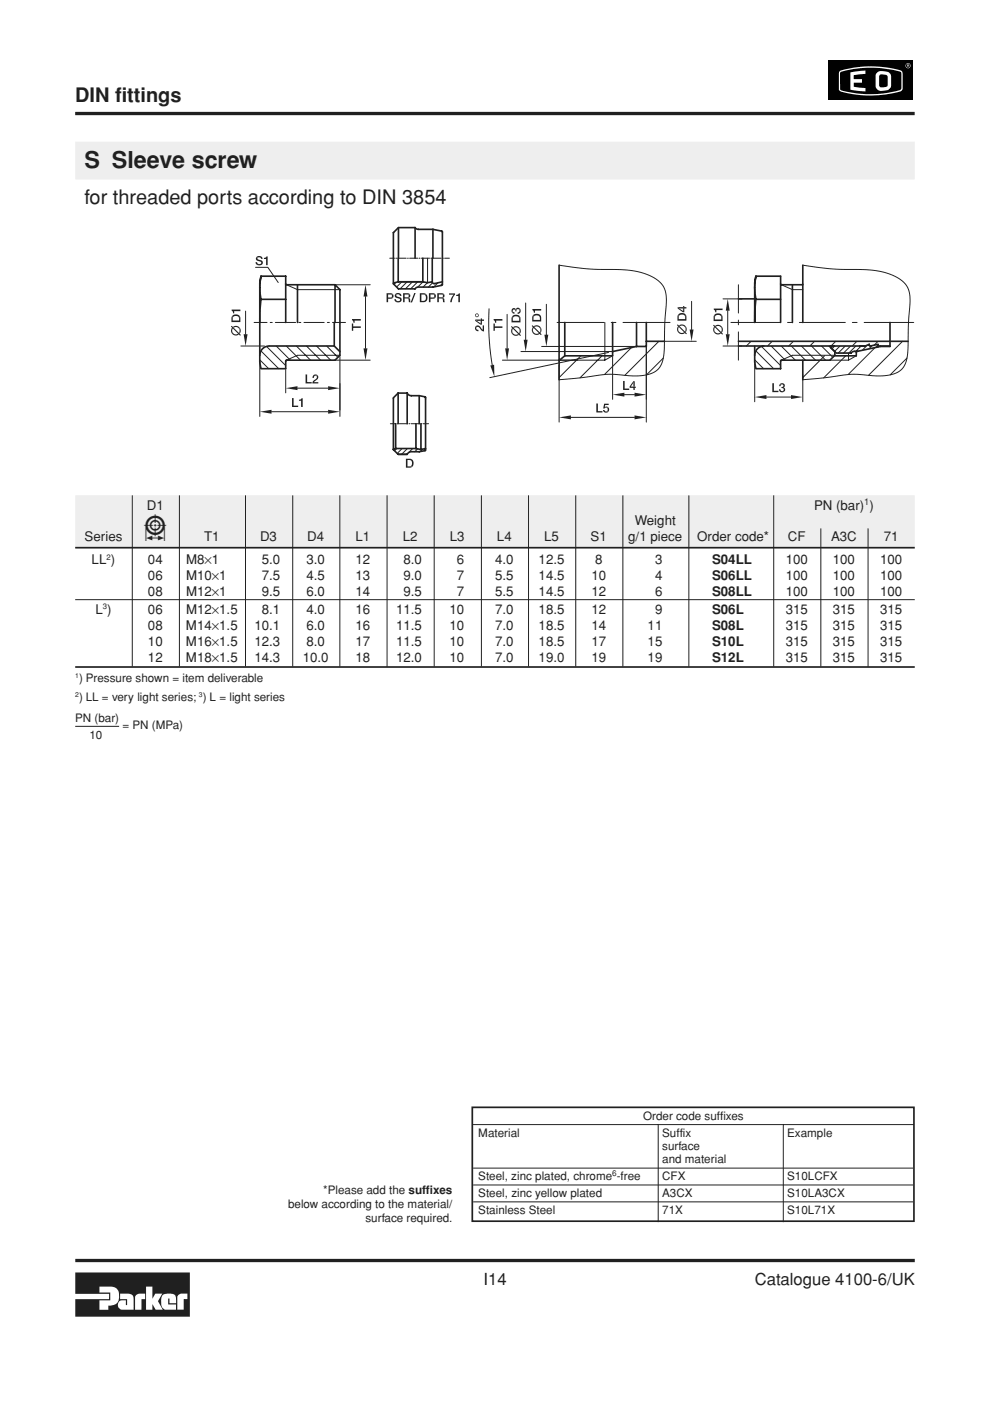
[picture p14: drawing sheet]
<svg xmlns="http://www.w3.org/2000/svg" width="210mm" height="297mm" viewBox="0 0 210 297" stroke-linecap="round" stroke-linejoin="round" font-family="sans-serif">
<defs><g id="words">
<text font-size="7.1" fill="#231f20" x="30.5" y="114.8">5</text>
<text font-size="4.9" fill="#231f20" x="17.9" y="35.6">S Sleeve screw</text>
<g font-size="4.2" fill="#231f20">
<text x="15.9" y="21.6">DIN fittings</text>
<text x="17.9" y="43.3">for threaded ports according to DIN 3854</text>
</g>
<g font-size="3.5" fill="#231f20">
<text x="102.5" y="272.4">I14</text>
<text x="160" y="272.4">Catalogue 4100-6/UK</text>
</g>
<g font-size="2.8" fill="#231f20">
<text x="31.2" y="108">D1</text>
<text x="134.6" y="111.4">Weight</text>
<text x="172.6" y="108">PN (bar) )</text>
<text x="17.9" y="114.8">Series</text>
<text x="19.4" y="119.6">LL )</text>
<text x="31.4" y="119.6">04</text>
<text x="39.4" y="119.6">M8×1</text>
<text x="43.3" y="114.8">T1</text>
<text x="55.1" y="114.8">D3</text>
<text x="55.5" y="119.6">5.0</text>
<text x="65" y="119.6">3.0</text>
<text x="65.1" y="114.8">D4</text>
<text x="75.4" y="119.6">12</text>
<text x="75.4" y="114.8">L1</text>
<text x="85.4" y="114.8">L2</text>
<text x="85.5" y="119.6">8.0</text>
<text x="95.4" y="114.8">L3</text>
<text x="96.9" y="119.6">6</text>
<text x="105" y="119.6">4.0</text>
<text x="105.4" y="114.8">L4</text>
<text x="114.2" y="119.6">12.5</text>
<text x="115.4" y="114.8">L5</text>
<text x="125.2" y="114.8">S1</text>
<text x="126.2" y="119.6">8</text>
<text x="133.2" y="114.8">g/1 piece</text>
<text x="138.9" y="119.6">3</text>
<text x="147.8" y="114.8">Order code*</text>
<text x="151" y="119.6">S04LL</text>
<text x="166.6" y="119.6">100</text>
<text x="167" y="114.8">CF</text>
<text x="176.2" y="114.8">A3C</text>
<text x="176.6" y="119.6">100</text>
<text x="186.6" y="119.6">100</text>
<text x="187.4" y="114.8">71</text>
<text x="31.4" y="123">06</text>
<text x="39.4" y="123">M10×1</text>
<text x="55.5" y="123">7.5</text>
<text x="65" y="123">4.5</text>
<text x="75.4" y="123">13</text>
<text x="85.5" y="123">9.0</text>
<text x="96.9" y="123">7</text>
<text x="105" y="123">5.5</text>
<text x="114.2" y="123">14.5</text>
<text x="125.4" y="123">10</text>
<text x="138.9" y="123">4</text>
<text x="151" y="123">S06LL</text>
<text x="166.6" y="123">100</text>
<text x="176.6" y="123">100</text>
<text x="186.6" y="123">100</text>
<text x="20.2" y="130.1">L )</text>
<text x="31.4" y="126.3">08</text>
<text x="31.4" y="130.1">06</text>
<text x="39.4" y="126.3">M12×1</text>
<text x="39.4" y="130.1">M12×1.5</text>
<text x="55.5" y="130.1">8.1</text>
<text x="55.5" y="126.3">9.5</text>
<text x="65" y="126.3">6.0</text>
<text x="65" y="130.1">4.0</text>
<text x="75.4" y="126.3">14</text>
<text x="75.4" y="130.1">16</text>
<text x="84" y="130.1">11.5</text>
<text x="85.5" y="126.3">9.5</text>
<text x="95.3" y="130.1">10</text>
<text x="96.9" y="126.3">7</text>
<text x="105" y="130.1">7.0</text>
<text x="105" y="126.3">5.5</text>
<text x="114.2" y="130.1">18.5</text>
<text x="114.2" y="126.3">14.5</text>
<text x="125.4" y="126.3">12</text>
<text x="125.4" y="130.1">12</text>
<text x="138.9" y="126.3">6</text>
<text x="138.9" y="130.1">9</text>
<text x="151" y="126.3">S08LL</text>
<text x="151" y="130.1">S06L</text>
<text x="166.6" y="126.3">100</text>
<text x="166.6" y="130.1">315</text>
<text x="176.6" y="126.3">100</text>
<text x="176.6" y="130.1">315</text>
<text x="186.6" y="126.3">100</text>
<text x="186.6" y="130.1">315</text>
<text x="31.4" y="133.5">08</text>
<text x="31.4" y="136.9">10</text>
<text x="39.4" y="133.5">M14×1.5</text>
<text x="39.4" y="136.9">M16×1.5</text>
<text x="54" y="133.5">10.1</text>
<text x="54" y="136.9">12.3</text>
<text x="65" y="133.5">6.0</text>
<text x="65" y="136.9">8.0</text>
<text x="75.4" y="133.5">16</text>
<text x="75.4" y="136.9">17</text>
<text x="84" y="133.5">11.5</text>
<text x="84" y="136.9">11.5</text>
<text x="95.3" y="133.5">10</text>
<text x="95.3" y="136.9">10</text>
<text x="105" y="133.5">7.0</text>
<text x="105" y="136.9">7.0</text>
<text x="114.2" y="133.5">18.5</text>
<text x="114.2" y="136.9">18.5</text>
<text x="125.4" y="133.5">14</text>
<text x="125.4" y="136.9">17</text>
<text x="137.3" y="133.5">11</text>
<text x="137.3" y="136.9">15</text>
<text x="151" y="133.5">S08L</text>
<text x="151" y="136.9">S10L</text>
<text x="166.6" y="133.5">315</text>
<text x="166.6" y="136.9">315</text>
<text x="176.6" y="133.5">315</text>
<text x="176.6" y="136.9">315</text>
<text x="186.6" y="133.5">315</text>
<text x="186.6" y="136.9">315</text>
<text x="31.4" y="140.3">12</text>
<text x="39.4" y="140.3">M18×1.5</text>
<text x="54" y="140.3">14.3</text>
<text x="64.2" y="140.3">10.0</text>
<text x="75.4" y="140.3">18</text>
<text x="84" y="140.3">12.0</text>
<text x="95.3" y="140.3">10</text>
<text x="105" y="140.3">7.0</text>
<text x="114.2" y="140.3">19.0</text>
<text x="125.4" y="140.3">19</text>
<text x="137.3" y="140.3">19</text>
<text x="151" y="140.3">S12L</text>
<text x="166.6" y="140.3">315</text>
<text x="176.6" y="140.3">315</text>
<text x="186.6" y="140.3">315</text>
</g>
<g font-size="2.5" fill="#231f20">
<text x="16.8" y="144.6">) Pressure shown = item deliverable</text>
<text x="16.8" y="148.6">) LL = very light series; ) L = light series</text>
<text x="15.9" y="153.1">PN (bar)</text>
<text x="26" y="154.6">= PN (MPa)</text>
<text x="18.9" y="156.6">10</text>
<text x="136.4" y="237.4">Order code suffixes</text>
<text x="101.4" y="241">Material</text>
<text x="140.4" y="243.8">surface</text>
<text x="140.4" y="241">Suffix</text>
<text x="166.9" y="241">Example</text>
<text x="101.4" y="250.2">Steel, zinc plated, chrome -free</text>
<text x="140.4" y="246.7">and material</text>
<text x="140.4" y="250.2">CFX</text>
<text x="166.9" y="250.2">S10LCFX</text>
<text x="61.1" y="256.1">below according to the material/</text>
<text x="68.5" y="253.1">*Please add the suffixes</text>
<text x="101.4" y="253.8">Steel, zinc yellow plated</text>
<text x="101.4" y="257.4">Stainless Steel</text>
<text x="140.4" y="257.4">71X</text>
<text x="140.4" y="253.8">A3CX</text>
<text x="166.9" y="253.8">S10LA3CX</text>
<text x="166.9" y="257.4">S10L71X</text>
<text x="77.5" y="259.1">surface required.</text>
</g>
<text font-size="2" fill="#231f20" x="183.2" y="107.1">1</text>
<g font-size="1.7" fill="#231f20">
<text x="22.6" y="118.6">2</text>
<text x="21.8" y="129.2">3</text>
<text x="129.8" y="249.4">6</text>
</g>
<g font-size="1.4" fill="#231f20">
<text x="15.9" y="143.8">1</text>
<text x="15.9" y="147.8">2</text>
<text x="42.2" y="147.8">3</text>
</g>
</g></defs>
<path d="M-.1 11.1h1.1" fill="none" stroke="#000" stroke-width=".21"/>
<path d="M0 9.6h3v3h-3z" fill="#fff"/>
<path d="M-.1 285.9h1.1" fill="none" stroke="#000" stroke-width=".21"/>
<g fill="#fff">
<path d="M0 284.5h4v3h-4z"/>
<path d="M0 288.5h5.9v7h-5.9z"/>
</g>
<path d="M175.7 12.9h17.9v8.3h-17.9z" fill="#000"/>
<circle cx="192.5" cy="13.9" r=".54" fill="#fff"/>
<circle cx="192.5" cy="13.9" r=".46" fill="#000"/>
<path d="M192.3 13.7l.5 .1v.4l-.4-.2-.1 .2z" fill="#fff"/>
<path d="M192.4 13.8l.3 .1h-.3z" fill="#000"/>
<path d="M178.1 15.1a21.9 21.9 0 0 1 13.1 0l.2 .7-.1 3.3a6.5 6.5 0 0 1-3.5 .9 20.9 20.9 0 0 1-9.8-.8l-.1-.3v-3.5z" fill="#fff"/>
<path d="M178.2 15.3a22 22 0 0 1 12.8 0l.1 .3-.1 3.3a19.8 19.8 0 0 1-8.9 .9h-.6a7.4 7.4 0 0 1-3.4-.9z" fill="#000"/>
<g fill="#fff">
<path d="M180.3 15.3l3.2-.3v.7l-2.5 .3v.8h1.8v.7h-1.8v.9l2.5 .3v.7l-3.2-.4z"/>
<path d="M185.9 15.5a2.43 2.43 0 0 1 2.9 .2l.1 .5-.1 2.4a2.34 2.34 0 0 1-2.9 .2l-.3-.5v-2.3z"/>
</g>
<path d="M186.5 15.9l.5-.1a1 1 0 0 1 1.2 .5v1.7a1.21 1.21 0 0 1-1.6 .4l-.2-.3z" fill="#000"/>
<path d="M16 269.8h24.3v9.4h-24.3v-3.8h7.1v-1.1h-7.1z" fill="#231f20"/>
<g fill="#fff">
<path d="M21.1 272.8h1.9a1.81 1.81 0 0 1 2.3 2.1 1.85 1.85 0 0 1-2.3 1.9v.9h-1.9v-2h2.3v-1.7h-2.3z"/>
<path d="M31 272.8h1.3v2.6l.6-1.1h1.5l-.9 1.6 1 1.8h-1.5l-.7-1.2v1.2h-1.3z"/>
<path d="M34.4 274.6a2.3 2.3 0 0 1 2.8 .2l.1 1.5h-1.4v-1h-.2v1.3h1.6v1.1l-2.5-.1a2.51 2.51 0 0 1-.4-3z"/>
<path d="M28.8 274.7l.8-.4h1.2v1.1h-.8v2.3h-1.4v-2.7z"/>
<path d="M25.5 274.3a3.5 3.5 0 0 1 2.7 .5l.1 2.9h-2.5a1.07 1.07 0 0 1-.7-1.4 1.07 1.07 0 0 1 1.4-.6h.2v1h.3v-1.3h-1.5z"/>
<path d="M37.7 274.7l.8-.4h1.2v1.1h-.7l-.1 2.3h-1.3v-2.7z"/>
</g>
<path d="M15.9 24.1h178M16 267.3h178" fill="none" stroke="#231f20" stroke-width=".7" stroke-linecap="butt"/>
<path d="M60.6 78.4v4.9M63.1 82.3h6.5M72.1 81.3v5.7" fill="none" stroke="#231f20" stroke-width=".21"/>
<g fill="#231f20">
<path d="M60.6 82.3l2.5-.4v.8z"/>
<path d="M69.6 81.9l2.5 .4-2.5 .4z"/>
<path d="M64.8 79.4h.3v1.6h1v.3h-1.3z" fill-rule="evenodd"/>
<path d="M66.9 79.6h.5l.1 .5-.9 .9h.9v.3h-1.3l.2-.5 .5-.4a.38 .38 0 0 0 .3-.4 .38 .38 0 0 0-.3-.4z" fill-rule="evenodd"/>
<path d="M66.4 79.6l.5-.2 .5 .2-.6 .1-.2 .4h-.4z" fill-rule="evenodd"/>
</g>
<path d="M55.1 76.4v11.9M72.1 75.6v12.7M57.6 87.3h12" fill="none" stroke="#231f20" stroke-width=".21"/>
<g fill="#231f20">
<path d="M69.6 86.9l2.5 .4-2.5 .4z"/>
<path d="M55.1 87.3l2.5-.4v.8z"/>
<path d="M61.9 84.4h.4v1.6h.9v.3h-1.3z" fill-rule="evenodd"/>
<path d="M63.4 84.7l.8-.3v1.9h-.4v-1.3h-.4z" fill-rule="evenodd"/>
</g>
<g fill="none" stroke="#231f20" stroke-width=".21">
<path d="M51.1 73.4h5M52.1 66v4.9M53.9 68.4h2.7M55.1 76.3l1.9 1.9M55.4 74.5l3.7 3.7M56.6 73.5l4 4M57.3 68.4h.4M58.4 68.4h4.3M58.6 73.4l3 3M60.7 73.4l3 3M62.8 73.4l3 3M63.1 61.4h9"/>
<path d="M63.1 75.3h9M63.3 68.4h.5M64.4 68.4h4.3M65 73.4l3 3M67.1 73.4l3 3M69.3 73.4l2.3 2.4M69.4 68.4h.4M70.5 68.4h2.8"/>
</g>
<path d="M55.1 60v16.8M57.1 73.4h13.8M60.8 76.4h10.2M60.8 60.4h10.2" fill="none" stroke="#231f20" stroke-width=".35"/>
<g fill="#231f20">
<path d="M51.7 70.9h.8l-.4 2.5z"/>
<path d="M50.8 69.5l.2 .6-.2 .7z" fill-rule="evenodd"/>
<path d="M49.5 69.2l.6-.1 .5 .2 .2 .2v.6l-.4-.6-.4-.2-.5 .2z" fill-rule="evenodd"/>
<path d="M49.2 70.1l.1 .4 .3 .3 .5 .1 .4-.2v.3l-.6 .1-.4-.1-.3-.2z" fill-rule="evenodd"/>
<path d="M49.2 69.5v1.3a1.02 1.02 0 0 1 0-1.3z" fill-rule="evenodd"/>
<path d="M49.1 69.1l.3 .2 .1-.1v.3l1.1 1.1 .2-1.1v1.3l.3 .2-.2 .2-.3-.3-.1 .1v-.3l-1.1-1-.2 1.1v-1.3l-.2-.3z" fill-rule="evenodd"/>
<path d="M49.3 66.9l.5-.2h.7l.2 .2v1.1v-.4a.68 .68 0 0 0-.7-.6 .68 .68 0 0 0-.7 .6z" fill-rule="evenodd"/>
<path d="M49.2 67l.1 1h1.4v-1.1l.2 .4 .1 1h-1.9v-1z" fill-rule="evenodd"/>
<path d="M49.1 65.6h1.9v.4h-1.3v.4h-.3z" fill-rule="evenodd"/>
</g>
<path d="M57.1 73.4a1.99 1.99 0 0 0-2 2M60.8 76.4l-.2 .1v1.7h-5.3l-.2-1.4" fill="none" stroke="#231f20" stroke-width=".35"/>
<path d="M54.2 56.7h2.6l2.2 3.2M63.1 75.3l-2.4 1.1" fill="none" stroke="#231f20" stroke-width=".21"/>
<g fill="#231f20">
<path d="M54.2 55.6h.3l.1 .3 .4 .1h-.7z" fill-rule="evenodd"/>
<path d="M54.3 54.5h.6a.3 .3 0 0 0-.3 .4 .3 .3 0 0 0 .4 .2h.2a.61 .61 0 0 1 .5 .9 .61 .61 0 0 1-1 .2l-.4-.2h.7a.32 .32 0 0 0 .4-.3 .32 .32 0 0 0-.5-.3 .57 .57 0 0 1-.5-.2 .57 .57 0 0 1-.1-.7z" fill-rule="evenodd"/>
<path d="M54.4 54.5l.4-.2h.5l.3 .2 .1 .4h-.4l-.2-.3z" fill-rule="evenodd"/>
<path d="M56 54.7l.7-.3v1.8h-.3v-1.3h-.4z" fill-rule="evenodd"/>
</g>
<path d="M55.1 60l.2-1.4a12.3 12.3 0 0 0 0 4.9M55.3 58.6h5.3v9.8M55.3 63.5l-.2 4.9M55.3 63.5h5.3M60.6 60.2l.2 .2M63.1 60.4v8M70.9 68.4v5M72.1 68.4v6.9" fill="none" stroke="#231f20" stroke-width=".35"/>
<path d="M60.7 60.4l2.4 1M70.8 76.4h7.7M71.1 60.4h7.4M77.5 62.9v11" fill="none" stroke="#231f20" stroke-width=".21"/>
<g fill="#231f20">
<path d="M77.1 73.9h.8l-.4 2.5z"/>
<path d="M77.5 60.4l.4 2.5h-.8z"/>
<path d="M74.6 68.6h.3v.6h1.6v.3h-1.6v.6h-.3z" fill-rule="evenodd"/>
<path d="M74.6 67.6h1.9v.4h-1.3v.4h-.3z" fill-rule="evenodd"/>
</g>
<g fill="none" stroke="#231f20" stroke-width=".35">
<path d="M84.4 54.7v5h5.2M84.5 48.3v6.4M88 48.3h-3.5l-1.1 1v10.9l1.1 1h3.5l.5-.3a13.1 13.1 0 0 0 5.2-.4l.1-11.3-.2-.2-1.8-.4M88 48.3l.5 .3h3.3M88 48.3v6.4M89.6 59.7h-5.2l-1 .3M89.6 59.7l1 .2 1-.2M89.6 54.7v5M91.6 59.7l.2 .3 .2 .1 1.8-.4M91.6 54.7v5M91.8 48.6v6.1M118.5 56.2v24.3"/>
<path d="M160.3 58.6h5.2v9.8M170.2 56.2v12.2M70.9 73.4l1.2 1.2M71 68.4v-8l1.1 1v7M72.1 75.3l-1.1 1.1M119.7 68.4v7M119.7 75.4l-1.2 1M129.9 68.4v7h-10.2M135 73.5l-5 1-.1 .2M135 68.4v5.1M137 72.4h3.9M137 68.4v5.1h-2"/>
<path d="M156.6 73.4h26.9M156.6 72.4h35.9M156.6 63.4h3.4M160 73.4v3.4l.3 1.4h5.2v-1.6l.1-.2h10.4l1-1.1v-.7l-1.2-1.2M160.3 63.5l-.3 4.9v-8.4l.3-1.4a12.3 12.3 0 0 0 0 4.9h5.2M162 73.4a1.99 1.99 0 0 0-2 2M165.5 60.2l.2 .2h4.5M168 60.4v8M170.2 76.4v4.1M176.2 73.4v.4l1.1 1.1h3.1l.5-.4h.9M176.9 73.4l-.7 .2M181.6 74.5v.9h-4.7"/>
<path d="M181.8 74.5l-.2 .2M182.3 73.4a2.59 2.59 0 0 0 2-.4l.2 .4 1.7-.4v.6l-4.4 .9M186.2 73.4h2.5M186.6 73.4v.1M186.6 73.5h-.4M188.7 68.4v5.1h-2.1M83.9 95.1h4.3M83.9 95.1l-.5 .1M83.9 89.8v5.3M84.4 83.3l-1 1v11l1 1h1.9l.3-.3 .5-.2h1.8l1.3-.3v-11.2l-1.3-.4M84.4 83.3v6.5M84.4 83.3h1.9"/>
<path d="M86.3 83.3l.3 .4 .5 .2h1.8M86.3 83.3v6.5M88.2 95.1l1 .2 1-.2M88.2 89.8v5.3M88.9 83.9v5.9M89.2 89.8v5.5"/>
</g>
<g fill="none" stroke="#231f20" stroke-width=".21">
<path d="M82.6 54.7h1.1M83.9 54.7h.2M84 59.9l-.5 .4M84.4 54.7h1.7M85.2 59.7l-1.1 1.2M86.3 59.7l-1.5 1.5M86.4 54.7h.2M86.8 54.7h1.8M87.5 59.7l-1.5 1.5M88.6 59.7l-1.5 1.5M88.9 54.7h.2M89.3 54.7h1.8"/>
<path d="M89.7 59.8l-1.1 1.1M90.6 59.9l-.9 1M90.7 54.7v5.2M91.3 54.7h.2M91.7 60l-.9 .9M91.8 54.7h1.7M92.8 60l-.8 .8M93.8 54.7h.2M94.3 54.7h1M118.5 56.2a55.7 55.7 0 0 0 9.2 .9h2.4a14.7 14.7 0 0 1 9.6 2.6l.5 .5a4.5 4.5 0 0 1 1.1 2.7l-.4 8.7a12.7 12.7 0 0 1-.7 5.7 4.7 4.7 0 0 1-4.4 2.4h-2.3a24.5 24.5 0 0 0-9.7 .3l-5.3 .5M170.2 56.2a55.6 55.6 0 0 0 9.2 .9h2.4a14.7 14.7 0 0 1 9.6 2.6 4.3 4.3 0 0 1 1.5 3.2l-.3 8.7a12.9 12.9 0 0 1-.7 5.6 4.5 4.5 0 0 1-4.2 2.4h-2.8a23.9 23.9 0 0 0-9.4 .4l-5.3 .5M93.8 60.1l-.4 .5"/>
<path d="M118.1 68.4h10M118.6 76.4h9.6M123.2 75.4l-4.7 4.7M127.6 75.4l-4.6 4.7M128.2 68.4v8l1.7-1M129.6 68.4h1M132.1 68.4h10M133.9 73.7l-5.7 5.7M139.7 72.4l-7.2 7.2M140.6 75.9l-3.5 3.6M155 68.4h10.5M156.6 60.4v6"/>
<path d="M156.6 67.9v1M156.6 70.4v6M160 76.3l1.9 1.9M160 76.4v8.8M160.3 74.5l3.7 3.7M161.5 73.5l4 4M163.5 73.4l3 3M165.6 60.4l2.4 1h2.2M165.6 73.4l3 3M167 68.4h1M167.8 73.4l3 3M169.5 68.4h9.7"/>
<path d="M169.9 73.4l3 3M170.2 79.4v5.8M172 73.4l3 3M174.2 73.4l2.4 2.4M174.8 75.4l-4.6 4.7M176 76.4h3.9M177 73.4l-.6 .5M177 75.3h-9l-2.4 1.1M178.1 73.4l-1.1 1.1M179.2 73.4l-1.5 1.5M179.3 75.4l-4.7 4.7M179.9 74.9v1.5"/>
<path d="M180.3 73.4l-1.5 1.5M180.7 68.4h1M181.5 73.4l-1.5 1.5M181.5 75.4l-1.6 1M182.6 73.4l-1.1 1.1M183.2 68.4h10.5M183.9 73.2l-1.1 1.1M184.9 73.3l-.7 .7M185.6 73.7l-5.8 5.7M186.2 73.1l-.6 .6M191.4 72.4l-7.3 7.2M192.3 75.9l-3.6 3.6"/>
<path d="M82.8 89.8h1.1M84.1 95.1l-.4 .5M84.2 89.8h.2M84.7 89.8h1.8M85.3 95.1l-1.1 1M86.4 95.1l-1.3 1.2M86.4 96.2l-.1 .1M86.7 89.8h.2M87.2 89.8h1.8M87.5 95.1l-.9 .9M88.6 95.2l-.7 .6M89.3 89.8h.1"/>
<path d="M89.6 95.2l-.5 .5M89.7 89.8h1.2M162.5 84.2h5.2"/>
</g>
<g fill="#231f20">
<path d="M160 84.2l2.5-.4v.8z"/>
<path d="M167.7 83.8l2.5 .4-2.5 .4z"/>
<path d="M163.8 81.2h.3v1.7h1v.2h-1.3z" fill-rule="evenodd"/>
<path d="M165.2 82.5h.3l.2 .4h.7l-.6 .3a.6 .6 0 0 1-.6-.7z" fill-rule="evenodd"/>
<path d="M165.8 82.3h.6l.1 .2-.1 .4h-.6a.33 .33 0 0 0 .4-.3 .33 .33 0 0 0-.4-.3z" fill-rule="evenodd"/>
<path d="M165.7 82.1h.6h-.2l.3 .2h-.7z" fill-rule="evenodd"/>
<path d="M165.3 81.5h.5l-.2 .1-.1 .3h-.3z" fill-rule="evenodd"/>
<path d="M165.4 81.4l.6-.1a.48 .48 0 0 1 .3 .8h-.5a.28 .28 0 0 0 .3-.3 .28 .28 0 0 0-.3-.3z" fill-rule="evenodd"/>
</g>
<path d="M103.7 65.5a54.9 54.9 0 0 0 .7 11.9M129 74.7l-25.2 5.4M159.2 72.4l-1 1M163.7 72.4l-1 1M168.2 72.4l-1 1M172.7 72.4l-1 1M177.2 72.4l-1 1M181.7 72.4l-1 1M186.2 72.4l-.9 .8" fill="none" stroke="#231f20" stroke-width=".21"/>
<g fill="#231f20">
<path d="M103.9 77.5l.9-.2v2.6z"/>
<path d="M101 69.1h.6l.7 .8v-.9h.3v1.3l-.4-.2-.3-.3a.47 .47 0 0 0-.4-.5 .47 .47 0 0 0-.5 .3z" fill-rule="evenodd"/>
<path d="M100.9 69.2l.1-.1v.7l.4 .1v.3h-.1a.64 .64 0 0 1-.5-.4 .64 .64 0 0 1 .1-.6z" fill-rule="evenodd"/>
<path d="M100.8 67.7l1.1 .9v-1.1h.3v.2h.4v.3h-.4v.8h-.3l-1.1-.8z" fill-rule="evenodd"/>
<path d="M100.8 67.7h1.1v.9v-.6h-.8z" fill-rule="evenodd"/>
<path d="M100.9 66.9a.25 .25 0 0 0 .2 .2 .25 .25 0 0 0 .3-.2v-.3a.4 .4 0 0 1 0 .5 .4 .4 0 0 1-.6 0z" fill-rule="evenodd"/>
<path d="M100.8 66.6l.5-.1 .1 .4a.25 .25 0 0 0-.3-.3 .25 .25 0 0 0-.2 .3l-.1 .2-.1-.2z" fill-rule="evenodd"/>
</g>
<path d="M110.5 74.5h19.4M111.5 64.2v7.8" fill="none" stroke="#231f20" stroke-width=".21"/>
<g fill="#231f20">
<path d="M111 72h.9l-.4 2.5z"/>
<path d="M110.2 69.5l.2 .7-.2 .6z" fill-rule="evenodd"/>
<path d="M108.9 69.3l.5-.1 .5 .1 .3 .2v.7l-.4-.7-.5-.1-.4 .2z" fill-rule="evenodd"/>
<path d="M108.6 70.2a.78 .78 0 0 0 .4 .7 .78 .78 0 0 0 .9-.1v.3l-.2 .1-.8-.1-.3-.3z" fill-rule="evenodd"/>
<path d="M108.6 69.5v1.3l-.2-.6z" fill-rule="evenodd"/>
<path d="M108.5 69.1l.3 .3 .1-.1v.3l1.1 1 .2-1.1v1.3l.3 .3-.2 .1-.3-.2-.1 .1v-.3l-1.1-1.1-.2 1.1v-1.3l-.3-.2z" fill-rule="evenodd"/>
<path d="M108.7 67l.6-.3 .7 .2 .1 .1v1v-.3a.68 .68 0 0 0-.7-.6 .68 .68 0 0 0-.7 .6z" fill-rule="evenodd"/>
<path d="M108.7 67v1h1.4v-1l.2 .3 .1 1.1h-1.9v-1z" fill-rule="evenodd"/>
<path d="M110.2 65.4a.67 .67 0 0 1 .2 .7 .67 .67 0 0 1-.7 .5v-.4l.4-.2z" fill-rule="evenodd"/>
<path d="M109.5 65.4l.3-.2 .4 .2-.1 .5a.33 .33 0 0 0-.3-.4 .33 .33 0 0 0-.3 .5z" fill-rule="evenodd"/>
<path d="M109.3 65.4l.1 .2 .1-.2v.6h-.2z" fill-rule="evenodd"/>
<path d="M108.7 65.9l.1 .2 .3 .1v.3l-.4-.1z" fill-rule="evenodd"/>
<path d="M108.7 65.4h.5l.1 .6a.28 .28 0 0 0-.3-.4 .28 .28 0 0 0-.3 .3v.5l-.2-.5z" fill-rule="evenodd"/>
</g>
<path d="M114.8 73.5h20.2M115.8 64.5v6.5" fill="none" stroke="#231f20" stroke-width=".21"/>
<g fill="#231f20">
<path d="M115.4 71h.9l-.5 2.5z"/>
<path d="M114.6 69.3l.2 .6-.2 .7z" fill-rule="evenodd"/>
<path d="M113.3 69.1l.5-.1 .4 .1 .4 .2v.7l-.1-.3a.78 .78 0 0 0-1.2-.3z" fill-rule="evenodd"/>
<path d="M113 70l.3 .6 .5 .2 .4-.2 .1 .3-.5 .1-.6-.1-.2-.3z" fill-rule="evenodd"/>
<path d="M113 69.4v1.2l-.2-.6z" fill-rule="evenodd"/>
<path d="M112.9 68.9l.2 .3 .2-.1v.3l1.1 1.1 .2-1.2v1.3l.2 .3-.1 .2-.3-.3-.1 .1-.1-.3-1-1.1-.2 1.1v-1.2l-.3-.3z" fill-rule="evenodd"/>
<path d="M113.1 66.8l.6-.3 .6 .1 .2 .2v1v-.4a.68 .68 0 0 0-.7-.5 .68 .68 0 0 0-.7 .6z" fill-rule="evenodd"/>
<path d="M113.1 66.8v1h1.4v-1l.2 .5v.9h-1.9l.1-1z" fill-rule="evenodd"/>
<path d="M112.9 65.5h1.8v.3h-1.3v.5h-.2z" fill-rule="evenodd"/>
</g>
<path d="M140.6 72.4h7M146.6 63.9v6" fill="none" stroke="#231f20" stroke-width=".21"/>
<g fill="#231f20">
<path d="M146.2 69.9h.8l-.4 2.5z"/>
<path d="M145.4 69.2a1.01 1.01 0 0 1 0 1.2z" fill-rule="evenodd"/>
<path d="M144.1 68.9l.5-.1 .6 .2 .2 .2v.6l-.4-.7-.4-.1-.5 .2z" fill-rule="evenodd"/>
<path d="M143.8 69.8v.2a.78 .78 0 0 0 1.2 .4l.1 .3-.3 .1-.7-.1-.3-.2z" fill-rule="evenodd"/>
<path d="M143.8 69.2v1.3l-.3-.7z" fill-rule="evenodd"/>
<path d="M143.7 68.8l.2 .2 .2-.1v.3l1.1 1.1 .2-1.1v1.2l.2 .3-.1 .2-.3-.3-.1 .1-.1-.3-1.1-1-.1 1.1v-1.3l-.3-.3z" fill-rule="evenodd"/>
<path d="M143.9 66.6l.6-.2 .8 .2v1.1l-.1-.7-.3-.3-.8 .1-.2 .5z" fill-rule="evenodd"/>
<path d="M143.9 66.6v1.1h1.4v-1.1l.2 .4v1h-1.9v-1z" fill-rule="evenodd"/>
<path d="M143.7 65.1l1.2 .9v-1.1h.2v.2h.4v.3h-.4v.8h-.3l-1.1-.8z" fill-rule="evenodd"/>
<path d="M143.7 65.1h1.2v.9v-.6h-.9z" fill-rule="evenodd"/>
</g>
<path d="M129.9 75.7v9M137 73.4v11.3M132.4 83.7h2.1" fill="none" stroke="#231f20" stroke-width=".21"/>
<g fill="#231f20">
<path d="M134.5 83.3l2.5 .4-2.5 .4z"/>
<path d="M129.9 83.7l2.5-.4v.8z"/>
<path d="M132.1 80.8h.3v1.6h1v.3h-1.3z" fill-rule="evenodd"/>
<path d="M134.3 80.8h.3l-.9 1.2h1.1v.2h-.2v.5h-.3v-.5h-.8v-.3z" fill-rule="evenodd"/>
<path d="M134.6 80.8v1.2h-.9h.6v-.8z" fill-rule="evenodd"/>
</g>
<path d="M118.5 77.4v12.1M137 73.4v16.1M121 88.5h13.5" fill="none" stroke="#231f20" stroke-width=".21"/>
<g fill="#231f20">
<path d="M134.5 88.1l2.5 .4-2.5 .4z"/>
<path d="M118.5 88.5l2.5-.4v.8z"/>
<path d="M126.4 85.6h.4v1.6h.9v.3h-1.3z" fill-rule="evenodd"/>
<path d="M127.9 86.9h.3l.1 .3 .7 .1-.3 .2a.62 .62 0 0 1-.8-.6z" fill-rule="evenodd"/>
<path d="M128.5 86.4h.5l.2 .4-.2 .5-.5-.1a.4 .4 0 0 0 .3-.4 .4 .4 0 0 0-.3-.4z" fill-rule="evenodd"/>
<path d="M128.3 86.3l.3-.1 .4 .2z" fill-rule="evenodd"/>
<path d="M128.1 85.6h1v.3h-.8l-.1 .4 .8 .1-1.1 .2z" fill-rule="evenodd"/>
<path d="M82.8 62.4h.5l.1 .4-.1 .3h-1h.5a.31 .31 0 0 0 .3-.3 .31 .31 0 0 0-.3-.4z" fill-rule="evenodd"/>
<path d="M82 62.2h1l.3 .2h-1v.7h1l-.3 .2h-.7v.8h-.3z" fill-rule="evenodd"/>
<path d="M83.6 63.4h.4l.1 .3 .3 .1h-.7z" fill-rule="evenodd"/>
<path d="M83.8 62.4h.6a.29 .29 0 0 0-.4 .3 .29 .29 0 0 0 .4 .2l.6 .2 .2 .4-.2 .4-.3 .2h-.6l-.4-.3h.7a.32 .32 0 0 0 .4-.3 .32 .32 0 0 0-.4-.3 .56 .56 0 0 1-.6-.2 .56 .56 0 0 1 0-.6z" fill-rule="evenodd"/>
<path d="M83.8 62.4l.6-.3a.66 .66 0 0 1 .7 .6h-.3l-.2-.3z" fill-rule="evenodd"/>
<path d="M86.3 63.3h.6l.2 .8-.4-.1a.5 .5 0 0 0-.4-.7z" fill-rule="evenodd"/>
<path d="M86.3 62.4h.6l.1 .2-.1 .5-1.1-.1h.5a.3 .3 0 0 0 .4-.3 .3 .3 0 0 0-.4-.3z" fill-rule="evenodd"/>
<path d="M85.5 62.2h1l.4 .2h-1.1v.6l1.1 .1-.2 .1 .2 .1h-1.1v.8h-.3z" fill-rule="evenodd"/>
<path d="M87.8 62.1h.3l-.7 2h-.3z" fill-rule="evenodd"/>
<path d="M89.7 62.4h.7l.2 .7-.2 .7h-1.1h.4a.54 .54 0 0 0 .6-.6v-.1a.55 .55 0 0 0-.6-.7z" fill-rule="evenodd"/>
<path d="M89 62.2h1l.4 .2h-1.1v1.4h1.1l-.1 .1-1.3 .2z" fill-rule="evenodd"/>
<path d="M91.8 62.4h.5l.1 .4-.1 .3h-1h.5a.31 .31 0 0 0 .3-.3 .31 .31 0 0 0-.3-.4z" fill-rule="evenodd"/>
<path d="M90.9 62.2h1.1l.3 .2h-1v.7h1l-.3 .2h-.7v.8h-.4z" fill-rule="evenodd"/>
<path d="M93.5 63.3h.7l.1 .8-.4-.1a.5 .5 0 0 0-.4-.7z" fill-rule="evenodd"/>
<path d="M93.6 62.4h.6v.2l-.1 .5-1.1-.1h.6a.3 .3 0 0 0 .3-.3 .3 .3 0 0 0-.3-.3z" fill-rule="evenodd"/>
<path d="M92.7 62.2h1.1l.4 .2h-1.2v.6l1.1 .1-.2 .1 .2 .1h-1.1v.8h-.3z" fill-rule="evenodd"/>
<path d="M95.2 62.2h1.3v.3l-.6 .9-.1 .7h-.3v-.3l.7-1.3h-1z" fill-rule="evenodd"/>
<path d="M96.7 62.5l.8-.3v1.9h-.3v-1.3h-.5z" fill-rule="evenodd"/>
<path d="M86.7 97.5h.8a1.18 1.18 0 0 1 0 1.3l-1.1 .1h.5a.69 .69 0 0 0 .5-.8 .69 .69 0 0 0-.7-.6z" fill-rule="evenodd"/>
<path d="M86.1 97.3h1l.4 .2h-1.1v1.4h1.1l-.2 .1-1.2 .2z" fill-rule="evenodd"/>
</g>
<path d="M153.3 73.4h3.9M153.3 63.4h4M154.3 65.9v5" fill="none" stroke="#231f20" stroke-width=".21"/>
<g fill="#231f20">
<path d="M153.9 70.9h.8l-.4 2.5z"/>
<path d="M154.3 63.4l.4 2.5h-.8z"/>
<path d="M153 69.2a1.01 1.01 0 0 1 0 1.3z" fill-rule="evenodd"/>
<path d="M151.7 69l.6-.1 .5 .1 .2 .2v.7l-.3-.7-.5-.1-.4 .2z" fill-rule="evenodd"/>
<path d="M151.5 69.9l.3 .6 .4 .2 .5-.2v.3l-.5 .1-.5-.2-.3-.2z" fill-rule="evenodd"/>
<path d="M151.4 69.3v1.2l-.2-.5z" fill-rule="evenodd"/>
<path d="M151.3 68.8l.3 .3 .1-.1 .1 .3 1.1 1.1 .1-1.2v1.3l.3 .3-.2 .2-.2-.3-.2 .1v-.3l-1.1-1.1-.2 1.1v-1.2l-.2-.3z" fill-rule="evenodd"/>
<path d="M151.5 66.7l.6-.3 .7 .1 .2 .2-.1 1v-.4a.54 .54 0 0 0-.5-.5h-.2a.55 .55 0 0 0-.6 .6z" fill-rule="evenodd"/>
<path d="M151.5 66.7l.1 1h1.3l.1-1 .2 .4v1h-1.9v-1z" fill-rule="evenodd"/>
<path d="M151.3 65.4h1.9v.3h-1.3v.5h-.3z" fill-rule="evenodd"/>
</g>
<path d="M106.5 76.4h15.9M107.5 66.6v7.3" fill="none" stroke="#231f20" stroke-width=".21"/>
<g fill="#231f20">
<path d="M107.1 73.9h.8l-.4 2.5z"/>
<path d="M104.6 68.6h.3v.6h1.6v.3h-1.6v.6h-.3z" fill-rule="evenodd"/>
<path d="M104.7 67.6h1.8v.4h-1.3v.4h-.2z" fill-rule="evenodd"/>
</g>
<path d="M15.9 34.1h178.1" fill="none" stroke="#eeeeef" stroke-width="8" stroke-linecap="butt"/>
<path d="M15.9 110.6h178.1" fill="none" stroke="#eeeeef" stroke-width="11.1" stroke-linecap="butt"/>
<path d="M15.9 116.1h178.1M15.9 141.4h178.1M100.1 234.8h93.7v24.1h-93.7z" fill="none" stroke="#231f20" stroke-width=".36"/>
<g fill="none" stroke="#231f20" stroke-width=".21">
<path d="M28 105v36.3M38 105v36.3M52.1 105v36.3M62.1 105v36.3M72.1 105v36.3M82.1 105v36.3M92.1 105v36.3M102.1 105v36.3M112.1 105v36.3M122.1 105v36.3M132.1 105v36.3M146.1 105v36.3"/>
<path d="M164 105v36.3M174 112v29.3M184 112v29.3M15.9 127.1h178.1M15.9 154h9.4M100.3 238.4h93.3M139.6 238.3v20.8M166.1 238.3v20.8M100.3 247.7h93.3M100.3 251.2h93.3M100.3 254.8h93.3"/>
</g>
<use href="#words"/>
</svg>
